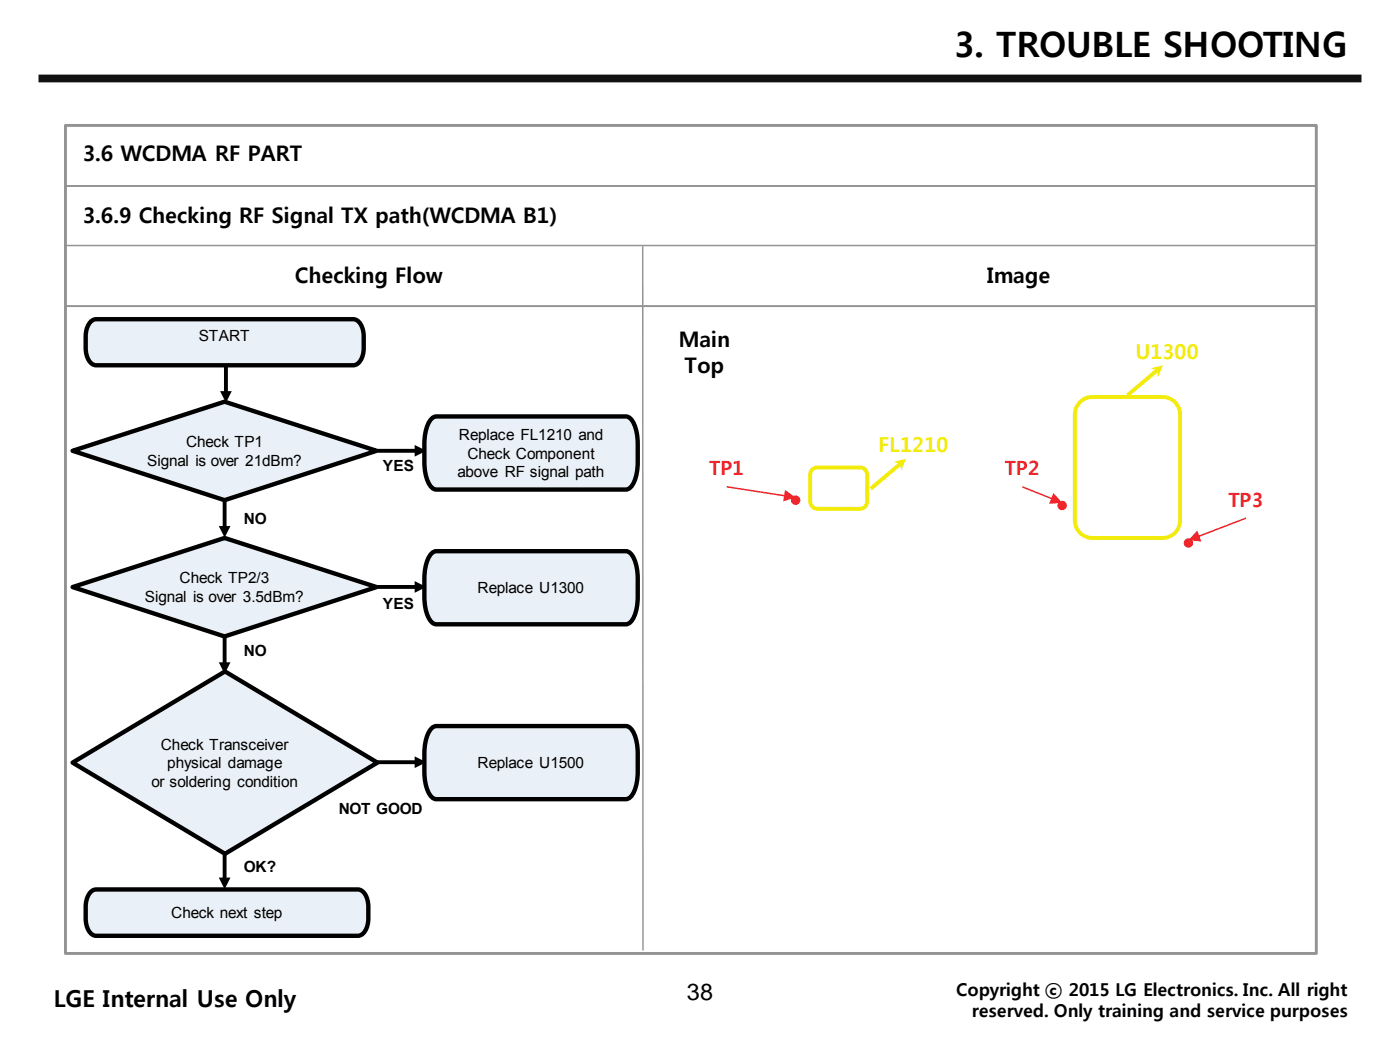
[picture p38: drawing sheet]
<svg xmlns="http://www.w3.org/2000/svg" width="254mm" height="190mm" viewBox="0 0 254 190" stroke-linecap="round" stroke-linejoin="round" font-family="sans-serif">
<defs><g id="words">
<text font-size="6.3" x="173.1" y="10.4">3. TROUBLE SHOOTING</text>
<g font-size="4.2">
<text x="9.8" y="182.7">LGE Internal Use Only</text>
<text x="124.5" y="181.5">38</text>
</g>
<g font-size="3.9">
<text x="15" y="29.3">3.6 WCDMA RF PART</text>
<text x="15" y="40.5">3.6.9 Checking RF Signal TX path(WCDMA B1)</text>
<text x="53.5" y="51.4">Checking Flow</text>
<text x="179.1" y="51.4">Image</text>
<text x="123.2" y="62.9">Main</text>
<text x="124.2" y="67.6">Top</text>
</g>
<g font-size="3.7" fill="#f2eb0b">
<text x="206" y="65.1">U1300</text>
<text x="159.4" y="82">FL1210</text>
</g>
<g font-size="3.6" fill="#ee1d23">
<text x="128.7" y="86.2">TP1</text>
<text x="182.3" y="86.2">TP2</text>
<text x="222.9" y="91.9">TP3</text>
</g>
<g font-size="3.2">
<text x="173.5" y="180.7">Copyright ⓒ 2015 LG Electronics. Inc. All right</text>
<text x="176.3" y="184.5">reserved. Only training and service purposes</text>
</g>
<g font-size="2.8">
<text x="36.1" y="61.9">START</text>
<text x="33.8" y="81.1">Check TP1</text>
<text x="83.3" y="79.8">Replace FL1210 and</text>
<text x="84.8" y="83.2">Check Component</text>
<text x="26.7" y="84.5">Signal is over 21dBm?</text>
<text x="69.5" y="85.5">YES</text>
<text x="83" y="86.6">above RF signal path</text>
<text x="44.3" y="95">NO</text>
<text x="32.6" y="105.9">Check TP2/3</text>
<text x="86.7" y="107.6">Replace U1300</text>
<text x="26.3" y="109.2">Signal is over 3.5dBm?</text>
<text x="69.5" y="110.4">YES</text>
<text x="44.3" y="119">NO</text>
<text x="29.2" y="136">Check Transceiver</text>
<text x="27.5" y="142.8">or soldering condition</text>
<text x="30.4" y="139.4">physical damage</text>
<text x="86.7" y="139.4">Replace U1500</text>
<text x="61.5" y="147.7">NOT GOOD</text>
<text x="44.3" y="158.2">OK?</text>
<text x="31.1" y="166.6">Check next step</text>
</g>
</g></defs>
<!-- layer: 0 -->
<path d="M7 14.2h240" fill="none" stroke="#111" stroke-width="1.4" stroke-linecap="butt"/>
<path d="M11.9 22.8h226.9v150.2h-226.9z" fill-rule="evenodd" fill="#fff" stroke="#939393" stroke-width=".53"/>
<path d="M11.9 44.5h226.9M116.6 44.7l.1 127.7" fill="none" stroke="#939393" stroke-width=".26"/>
<path d="M11.9 33.7h226.9M11.9 55.5h226.9" fill="none" stroke="#939393" stroke-width=".35"/>
<path d="M68.5 81.8h7.1" fill="none" stroke="#000" stroke-width=".71" stroke-linecap="butt"/>
<path d="M75.2 80.7l2.1 1.1-2.1 1z" fill="#000"/>
<path d="M13.2 81.8l27.5-8.9 27.6 8.9-27.6 8.9z" fill-rule="evenodd" fill="#e9f0f8"/>
<path d="M13.2 81.8l27.5-8.9 27.6 8.9-27.6 8.9z" fill="none" stroke="#000" stroke-width=".79" stroke-linecap="butt"/>
<path d="M16.6 58.2l.8-.3h46.7a2.42 2.42 0 0 1 1.8 2.4 7.4 7.4 0 0 1-.6 5.3l-.8 .6-.4 .1h-46.7a2.42 2.42 0 0 1-1.8-2.4 7.4 7.4 0 0 1 .7-5.3z" fill-rule="evenodd" fill="#e9f0f8"/>
<path d="M16.6 58.2l.8-.3h46.7a2.42 2.42 0 0 1 1.8 2.4 7.4 7.4 0 0 1-.6 5.3l-.8 .6-.4 .1h-46.7a2.42 2.42 0 0 1-1.8-2.4 7.4 7.4 0 0 1 .7-5.3z" fill="none" stroke="#000" stroke-width=".79" stroke-linecap="butt"/>
<path d="M16.6 161.7l.8-.3h47.5a2.43 2.43 0 0 1 1.9 2.4 7.5 7.5 0 0 1-.7 5.3l-.7 .6-.5 .1h-47.5a2.42 2.42 0 0 1-1.8-2.4 7.5 7.5 0 0 1 .7-5.3z" fill-rule="evenodd" fill="#e9f0f8"/>
<path d="M16.6 161.7l.8-.3h47.5a2.43 2.43 0 0 1 1.9 2.4 7.5 7.5 0 0 1-.7 5.3l-.7 .6-.5 .1h-47.5a2.42 2.42 0 0 1-1.8-2.4 7.5 7.5 0 0 1 .7-5.3z" fill="none" stroke="#000" stroke-width=".79" stroke-linecap="butt"/>
<path d="M41 66.3v5" fill="none" stroke="#000" stroke-width=".71" stroke-linecap="butt"/>
<path d="M39.9 71h2.1l-1 2.1z" fill="#000"/>
<path d="M78.3 100.4l.4-.3 .5-.1h34.4a1.97 1.97 0 0 1 1.5 1.5 9.2 9.2 0 0 1 .6 3.5 15.8 15.8 0 0 1-.6 6.8 1.97 1.97 0 0 1-1.5 1.5h-34.4a1.98 1.98 0 0 1-1.6-1.5 9.1 9.1 0 0 1-.6-3.5 15.7 15.7 0 0 1 .6-6.8z" fill-rule="evenodd" fill="#e9f0f8"/>
<path d="M78.3 100.4l.4-.3 .5-.1h34.4a1.97 1.97 0 0 1 1.5 1.5 9.2 9.2 0 0 1 .6 3.5 15.8 15.8 0 0 1-.6 6.8 1.97 1.97 0 0 1-1.5 1.5h-34.4a1.98 1.98 0 0 1-1.6-1.5 9.1 9.1 0 0 1-.6-3.5 15.7 15.7 0 0 1 .6-6.8z" fill="none" stroke="#000" stroke-width=".79" stroke-linecap="butt"/>
<path d="M13.2 138.4l27.6-16.6 27.7 16.6-27.7 16.5z" fill-rule="evenodd" fill="#e9f0f8"/>
<path d="M13.2 138.4l27.6-16.6 27.7 16.6-27.7 16.5z" fill="none" stroke="#000" stroke-width=".79" stroke-linecap="butt"/>
<path d="M68.5 138.3h7.1" fill="none" stroke="#000" stroke-width=".71" stroke-linecap="butt"/>
<path d="M75.2 137.2l2.1 1.1-2.1 1z" fill="#000"/>
<path d="M78.3 132.1l.4-.3 .5-.1h34.4a1.97 1.97 0 0 1 1.5 1.5 9.2 9.2 0 0 1 .6 3.5 15.8 15.8 0 0 1-.6 6.8 1.97 1.97 0 0 1-1.5 1.5h-34.4a1.98 1.98 0 0 1-1.6-1.5 9.1 9.1 0 0 1-.6-3.5 15.7 15.7 0 0 1 .6-6.8z" fill-rule="evenodd" fill="#e9f0f8"/>
<path d="M78.3 132.1l.4-.3 .5-.1h34.4a1.97 1.97 0 0 1 1.5 1.5 9.2 9.2 0 0 1 .6 3.5 15.8 15.8 0 0 1-.6 6.8 1.97 1.97 0 0 1-1.5 1.5h-34.4a1.98 1.98 0 0 1-1.6-1.5 9.1 9.1 0 0 1-.6-3.5 15.7 15.7 0 0 1 .6-6.8z" fill="none" stroke="#000" stroke-width=".79" stroke-linecap="butt"/>
<path d="M78.3 75.9l.4-.2 .5-.1h34.4a1.97 1.97 0 0 1 1.5 1.4 9.2 9.2 0 0 1 .6 3.5 15.8 15.8 0 0 1-.6 6.9 1.97 1.97 0 0 1-1.5 1.4h-34.4a1.98 1.98 0 0 1-1.6-1.4 9.1 9.1 0 0 1-.6-3.5 15.7 15.7 0 0 1 .6-6.9z" fill-rule="evenodd" fill="#e9f0f8"/>
<path d="M78.3 75.9l.4-.2 .5-.1h34.4a1.97 1.97 0 0 1 1.5 1.4 9.2 9.2 0 0 1 .6 3.5 15.8 15.8 0 0 1-.6 6.9 1.97 1.97 0 0 1-1.5 1.4h-34.4a1.98 1.98 0 0 1-1.6-1.4 9.1 9.1 0 0 1-.6-3.5 15.7 15.7 0 0 1 .6-6.9z" fill="none" stroke="#000" stroke-width=".79" stroke-linecap="butt"/>
<path d="M13.2 106.5l27.5-8.9 27.6 8.9-27.6 9z" fill-rule="evenodd" fill="#e9f0f8"/>
<path d="M13.2 106.5l27.5-8.9 27.6 8.9-27.6 9z" fill="none" stroke="#000" stroke-width=".79" stroke-linecap="butt"/>
<path d="M40.8 90.7v5.1M40.8 115.5v5M68.5 106.5h7.1M40.8 154.5v5.1" fill="none" stroke="#000" stroke-width=".71" stroke-linecap="butt"/>
<path d="M39.7 95.4h2.1l-1 2.2zM75.2 105.4l2.1 1.1-2.1 1zM39.7 120.2h2.1l-1 2.1zM39.7 159.2h2.1l-1 2.1z" fill="#000"/>
<circle cx="127.8" cy="63.8" r="6.8" fill="#fff"/>
<circle cx="127.8" cy="63.8" r="6.8" fill="none" stroke="#fff" stroke-width=".26"/>
<path d="M195.9 73a3.2 3.2 0 0 1 2.3-1h12.7a3.2 3.2 0 0 1 3.2 3.2v19.2a3.2 3.2 0 0 1-3.2 3.2h-12.7a3.2 3.2 0 0 1-3.2-3.2v-19.2a3.2 3.2 0 0 1 .9-2.2zM209.9 67.2l-5.3 4.5" fill="none" stroke="#f2eb0b" stroke-width=".71" stroke-linecap="butt"/>
<path d="M208.7 66.8l2.3-.5-.9 2.1-.2-1.2z" fill-rule="evenodd" fill="#f2eb0b"/>
<path d="M147.2 85.3l.7-.4 .3-.1h7.9a1.25 1.25 0 0 1 1.2 1.3v5a1.25 1.25 0 0 1-1.2 1.2h-7.9a1.25 1.25 0 0 1-1.2-1.2v-5zM163.3 84.2l-5.3 4.5" fill="none" stroke="#f2eb0b" stroke-width=".71" stroke-linecap="butt"/>
<path d="M162.1 83.8l2.3-.6-.9 2.2-.2-1.2z" fill-rule="evenodd" fill="#f2eb0b"/>
<circle cx="144.3" cy="90.7" r=".5" fill="#ee1d23"/>
<circle cx="144.3" cy="90.7" r=".5" fill="none" stroke="#ee1d23" stroke-width=".71" stroke-linecap="butt"/>
<path d="M131.9 88.3l10.7 1.7" fill="none" stroke="#ee1d23" stroke-width=".26"/>
<g fill="#ee1d23">
<path d="M142.4 88.9l1.9 1.3-2.2 .8z"/>
<circle cx="192.7" cy="91.7" r=".5"/>
</g>
<circle cx="192.7" cy="91.7" r=".5" fill="none" stroke="#ee1d23" stroke-width=".71" stroke-linecap="butt"/>
<path d="M185.5 88.3l5.6 2.3" fill="none" stroke="#ee1d23" stroke-width=".26"/>
<g fill="#ee1d23">
<path d="M191.1 89.4l1.6 1.8-2.4 .2z"/>
<circle cx="215.6" cy="98.5" r=".5"/>
</g>
<circle cx="215.6" cy="98.5" r=".5" fill="none" stroke="#ee1d23" stroke-width=".71" stroke-linecap="butt"/>
<path d="M226.1 94l-8.8 3.4" fill="none" stroke="#ee1d23" stroke-width=".26"/>
<path d="M217.2 96.3l.8 1.9-2.4-.2z" fill="#ee1d23"/>
<use href="#words"/>
</svg>
